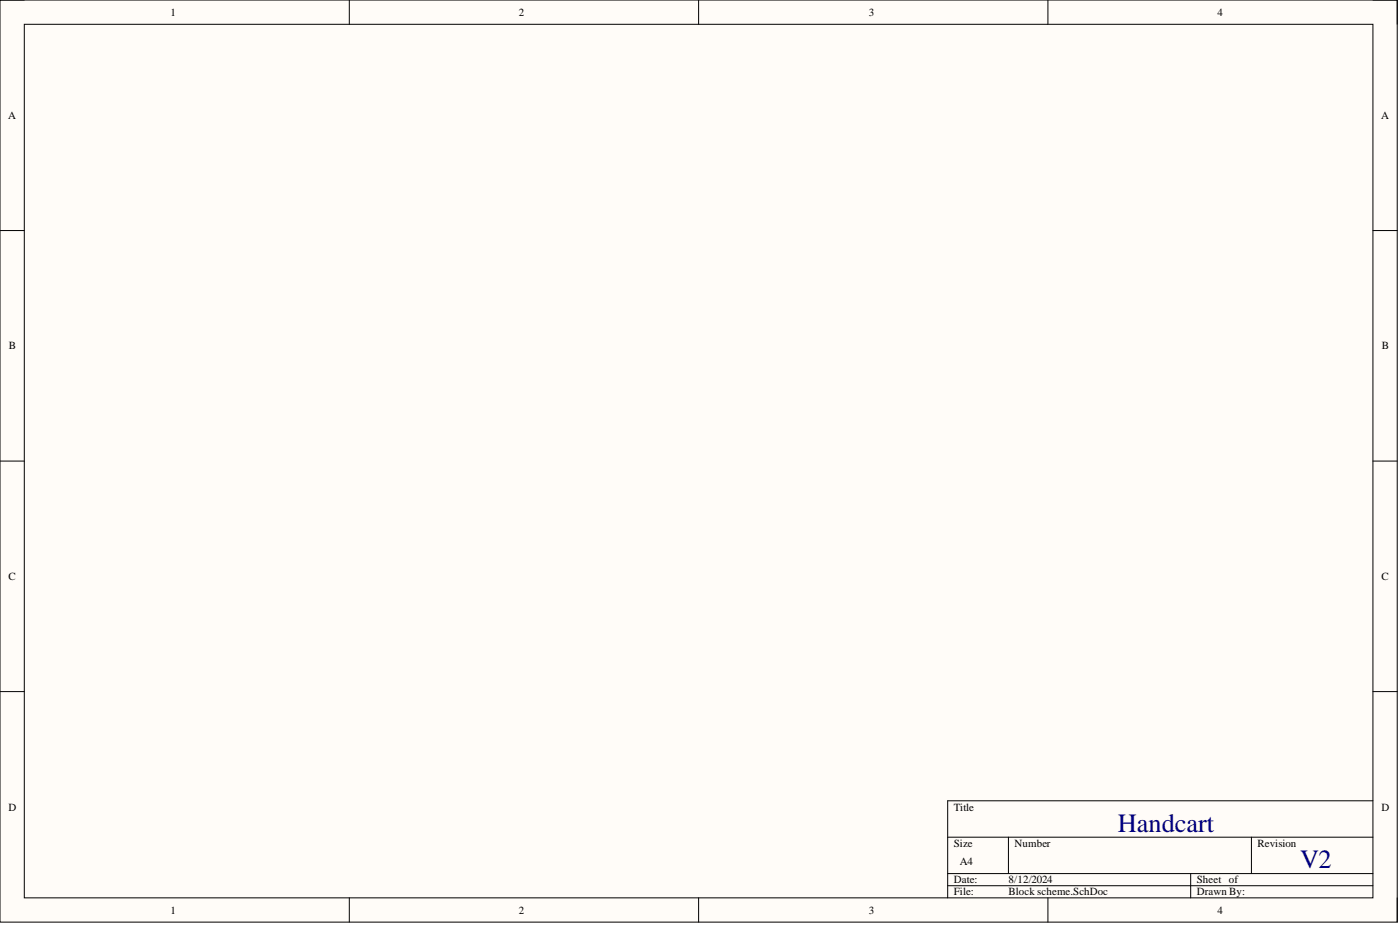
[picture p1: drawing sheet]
<svg xmlns="http://www.w3.org/2000/svg" width="292mm" height="193mm" viewBox="0 0 292 193" stroke-linecap="round" stroke-linejoin="round" font-family="sans-serif">
<defs><g id="words">
<g font-size="5.5" fill="#000080">
<text x="233.2" y="173.5">Handcart</text>
<text x="271.2" y="181.1">V2</text>
</g>
<g font-size="2.3">
<text x="35.6" y="3.3">1</text>
<text x="108.2" y="3.3">2</text>
<text x="181.3" y="3.3">3</text>
<text x="254" y="3.3">4</text>
<text x="1.7" y="24.8">A</text>
<text x="288.1" y="24.8">A</text>
<text x="1.9" y="72.9">B</text>
<text x="288.3" y="72.9">B</text>
<text x="1.8" y="121">C</text>
<text x="288.2" y="121">C</text>
<text x="1.8" y="169.1">D</text>
<text x="199" y="169.1">Title</text>
<text x="288.2" y="169.1">D</text>
<text x="199" y="176.7">Size</text>
<text x="211.7" y="176.7">Number</text>
<text x="262.4" y="176.7">Revision</text>
<text x="199" y="184.3">Date:</text>
<text x="200.3" y="180.5">A4</text>
<text x="210.4" y="184.3">8/12/2024</text>
<text x="249.7" y="184.3">Sheet of</text>
<text x="35.6" y="190.6">1</text>
<text x="108.2" y="190.6">2</text>
<text x="181.3" y="190.6">3</text>
<text x="199" y="186.8">File:</text>
<text x="210.4" y="186.8">Block scheme.SchDoc</text>
<text x="249.7" y="186.8">Drawn By:</text>
<text x="254" y="190.6">4</text>
</g>
</g></defs>
<path d="M0 0h291.5v192.4h-291.5z" fill-rule="evenodd" fill="#fffcf8"/>
<path d="M0 0h291.5v192.4h-291.5z" fill="none" stroke="#000" stroke-width=".21"/>
<path d="M5.1 5.1h281.4v182.2h-281.4z" fill-rule="evenodd" fill="#fffcf8"/>
<g fill="none" stroke="#000" stroke-width=".21">
<path d="M0 0h5.1M5.1 5.1h281.4v182.2h-281.4zM72.9 0v5.1M145.8 0v5.1M218.6 0v5.1M286.5 0h5v5.1M0 48.1h5.1M286.5 48.1h5M0 96.2h5.1M286.5 96.2h5M0 144.3h5.1M286.5 144.3h5"/>
<path d="M197.7 174.7h88.8M210.4 174.7v7.5M261.1 174.7v7.5M286.5 167.1h-88.8v20.2M72.9 187.3v5.1M145.8 187.3v5.1M197.7 182.2h88.8M197.7 184.8h88.8M218.6 187.3v5.1M248.4 182.2v5.1M291.5 187.3v5.1"/>
</g>
<use href="#words"/>
</svg>
